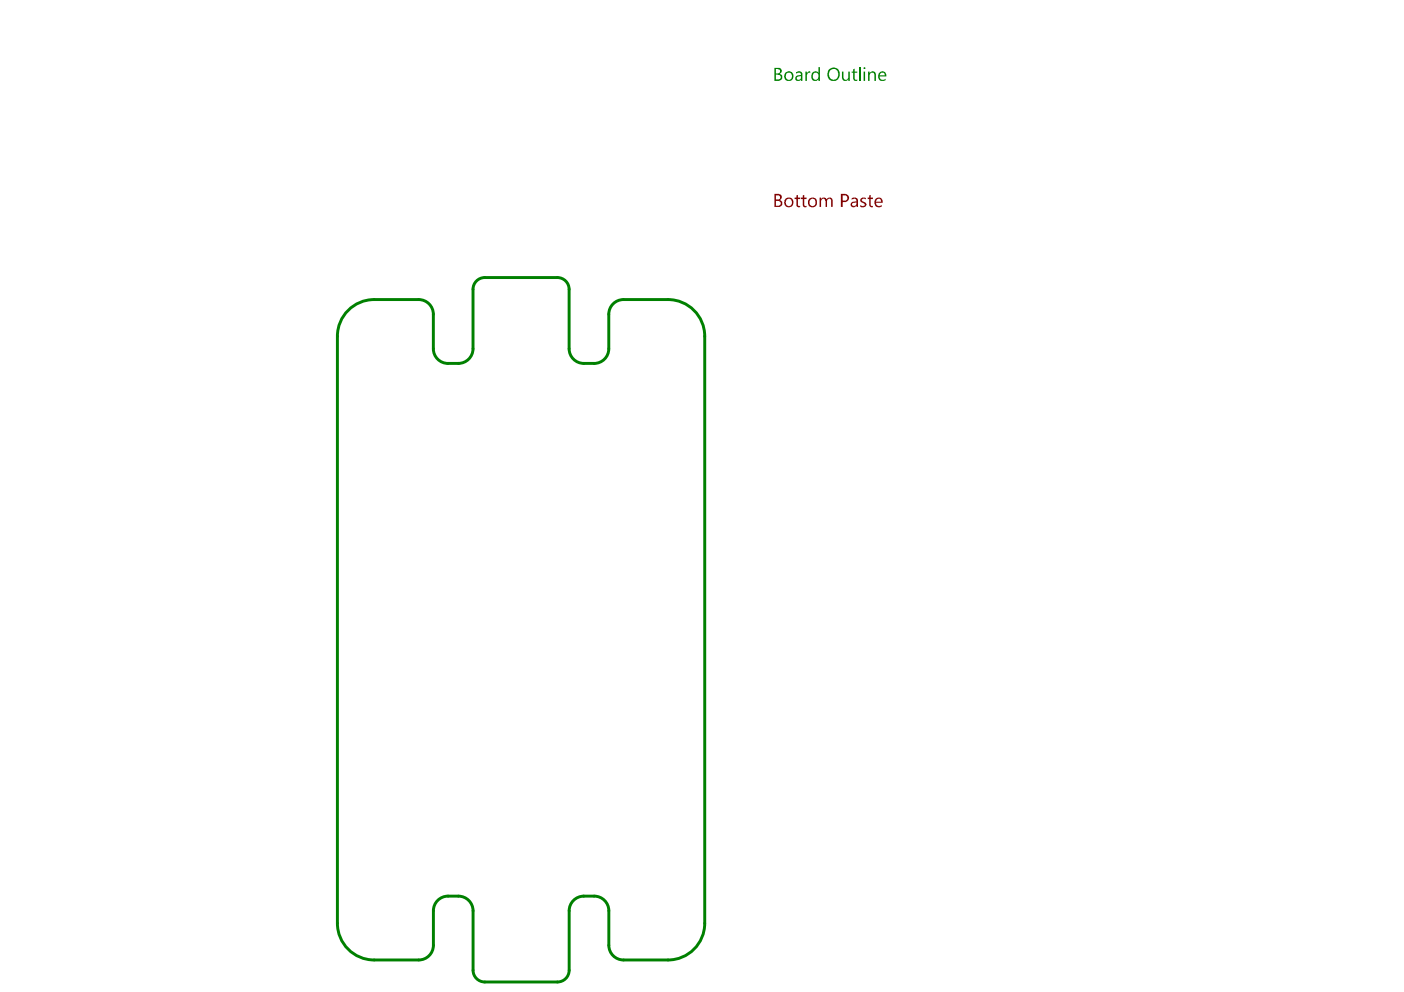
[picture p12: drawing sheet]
<svg xmlns="http://www.w3.org/2000/svg" width="297mm" height="210mm" viewBox="0 0 297 210" stroke-linecap="round" stroke-linejoin="round" font-family="sans-serif">
<g fill="none" stroke="#008000" stroke-width=".62">
<path d="M102.6 58.7h15.3M71.4 71.2v124.2M79.2 63.4h9.4M91.7 66.5v7.3M94.8 76.9h2.3M100.1 61.2v12.6M120.4 61.2v12.6M123.5 76.9h2.2M128.8 66.5v7.3M131.9 63.4h9.4M149.1 71.2v124.2M91.7 192.7v7.3"/>
<path d="M94.8 189.6h2.2M100.1 192.7v12.6M120.4 192.7v12.6M123.4 189.6h2.3M128.8 192.7v7.3M79.2 203.1h9.4M102.6 207.8h15.3M131.9 203.1h9.4"/>
</g>
<g fill="#008000">
<path d="M170.4 15.2h.3v.3l.2-.3 .4-.1 .1 .4a.52 .52 0 0 0-.5 .1 .52 .52 0 0 0-.2 .5v1h-.3z"/>
<path d="M178.1 15.2h.3v1.1a.52 .52 0 0 0 .6 .6 .52 .52 0 0 0 .5-.6v-1.1h.3v1.9h-.3v-.3a.73 .73 0 0 1-.9 .3 .73 .73 0 0 1-.5-.8z"/>
<path d="M180.5 14.7l.3-.2v.7h.6v.2h-.6v1.2l.2 .3 .4-.1v.3a.69 .69 0 0 1-.9-.5v-1.2h-.3v-.2h.3z"/>
<path d="M164.2 14.6v.9h.3a.48 .48 0 0 0 .5-.4 .48 .48 0 0 0-.5-.5zM164.2 15.8v1h.4a.49 .49 0 0 0 .6-.5 .49 .49 0 0 0-.7-.4zM163.8 14.4h.8a.65 .65 0 0 1 .8 .4 .65 .65 0 0 1-.5 .8 .77 .77 0 0 1 .6 .9 .77 .77 0 0 1-.9 .6h-.8z"/>
<path d="M166.2 16.1a.73 .73 0 0 0 1.4 0 .73 .73 0 0 0-1.4 0zM165.9 16.1a1.03 1.03 0 0 1 2 0 1.03 1.03 0 0 1-2 0z"/>
<path d="M168.6 16.3a.45 .45 0 0 0 .4 .6 .45 .45 0 0 0 .4-.6v-.2zM168.4 15.2h.1a.77 .77 0 0 1 .8-.1 .77 .77 0 0 1 .5 .8v1.2h-.4v-.3a.64 .64 0 0 1-.7 .4 .64 .64 0 0 1-.5-.7 .64 .64 0 0 1 .7-.6h.5a.55 .55 0 0 0-.4-.5 .55 .55 0 0 0-.6 .2z"/>
<path d="M171.9 15.3a.86 .86 0 0 1 1.3 .1v-1.2h.3v2.9h-.3v-.3a.9 .9 0 0 1-1.3 .1 .9 .9 0 0 1-.2-1.2zM172 15.6v.1a.71 .71 0 0 0 .1 .9 .71 .71 0 0 0 .9 .1l.2-.8a.6 .6 0 0 0-.5-.5 .6 .6 0 0 0-.7 .2z"/>
<path d="M175.6 14.9l-.1 .3a1.08 1.08 0 0 0 .1 1.2 1.08 1.08 0 0 0 1.3 .3 1.19 1.19 0 0 0 .5-1.2 1.19 1.19 0 0 0-.9-.9l-.6 .1zM175.4 14.6h.1a1.4 1.4 0 0 1 2 .4 1.4 1.4 0 0 1-.5 2 1.32 1.32 0 0 1-1.5-.2 1.32 1.32 0 0 1-.4-1.5z"/>
</g>
<path d="M181.9 14.2v2.9" fill="none" stroke="#008000" stroke-width=".32"/>
<g fill="#008000">
<path d="M183.7 15.2h.3v.3a.72 .72 0 0 1 .8-.4 .72 .72 0 0 1 .5 .8v1.2h-.3v-1.1a.52 .52 0 0 0-.5-.6 .52 .52 0 0 0-.5 .6v1.1h-.3z"/>
<path d="M182.7 14.4a.2 .2 0 0 1 .4 0 .2 .2 0 0 1-.4 0zM182.7 15.2h.3v1.9h-.3z"/>
<path d="M186.2 15.6l-.1 .3h1.1a.55 .55 0 0 0-.4-.5 .55 .55 0 0 0-.6 .2zM185.9 15.5a.89 .89 0 0 1 1.1-.3 .89 .89 0 0 1 .5 1h-1.4a.73 .73 0 0 0 .5 .6 .73 .73 0 0 0 .8-.2v.4h-.2a1.04 1.04 0 0 1-1.2-.3 1.04 1.04 0 0 1-.1-1.2z"/>
</g>
<g fill="none" stroke="#008000" stroke-width=".62">
<path d="M102.6 58.7a2.49 2.49 0 0 0-2.5 2.5M117.9 58.7a2.49 2.49 0 0 1 2.5 2.5M79.2 63.4a7.8 7.8 0 0 0-7.8 7.8M88.6 63.4a3.1 3.1 0 0 1 3.1 3.1M91.7 73.8a3.1 3.1 0 0 0 3.1 3.1M100.1 73.8a3.1 3.1 0 0 1-3.1 3.1M120.4 73.8a3.1 3.1 0 0 0 3.1 3.1M128.8 73.8a3.1 3.1 0 0 1-3.1 3.1M131.9 63.4a3.1 3.1 0 0 0-3.1 3.1M141.3 63.4a7.8 7.8 0 0 1 7.8 7.8M71.4 195.4a7.8 7.8 0 0 0 7.8 7.7M94.8 189.6a3.1 3.1 0 0 0-3.1 3.1"/>
<path d="M97 189.6a3.1 3.1 0 0 1 3.1 3.1M123.5 189.6a3.1 3.1 0 0 0-3.1 3.1M125.7 189.6a3.1 3.1 0 0 1 3.1 3.1M149.1 195.4a7.8 7.8 0 0 1-7.8 7.7M91.7 200a3.1 3.1 0 0 1-3.1 3.1M100.1 205.3a2.49 2.49 0 0 0 2.5 2.5M120.4 205.3a2.49 2.49 0 0 1-2.5 2.5M128.8 200a3.1 3.1 0 0 0 3.1 3.1"/>
</g>
<g fill="#800000">
<path d="M168.5 41.3h.3v.5h.5v.3h-.5v1.1a.29 .29 0 0 0 .1 .4 .29 .29 0 0 0 .4-.1v.3a.51 .51 0 0 1-.6 0 .51 .51 0 0 1-.2-.5v-1.2h-.4v-.3h.4z"/>
<path d="M169.8 41.3h.4v.5h.4v.3h-.4v1.1a.29 .29 0 0 0 .1 .4 .29 .29 0 0 0 .3-.1v.3a.51 .51 0 0 1-.5 0 .51 .51 0 0 1-.3-.5v-1.2h-.4v-.3h.4z"/>
<path d="M173.4 41.8h.3v.3a.67 .67 0 0 1 1.2 .1 .66 .66 0 0 1 .8-.4 .66 .66 0 0 1 .5 .8v1.2h-.4v-1.1a.47 .47 0 0 0-.4-.7 .47 .47 0 0 0-.4 .7v1.1h-.3v-1.1a.47 .47 0 0 0-.3-.6 .47 .47 0 0 0-.6 .3l-.1 1.4h-.3z"/>
<path d="M182.1 42a.92 .92 0 0 1 1.1-.1v.3a.49 .49 0 0 0-.5-.2 .49 .49 0 0 0-.4 .4l.3 .3a.62 .62 0 0 1 .6 .3 .62 .62 0 0 1-.1 .7l-.9 .2-.2-.1v-.4l.2 .1a.41 .41 0 0 0 .5 .1 .41 .41 0 0 0 .2-.5h-.1a.86 .86 0 0 1-.8-.7z"/>
<path d="M183.9 41.3h.3v.5h.5v.3h-.5v1.4l.2 .1 .3-.1-.1 .4-.5-.1-.2-.3v-1.4h-.3v-.3h.3z"/>
<path d="M164.2 41.3v.9h.3a.44 .44 0 0 0 .5-.4 .44 .44 0 0 0-.5-.5zM164.2 42.5v1h.4a.52 .52 0 0 0 .6-.5 .52 .52 0 0 0-.7-.5zM163.8 41h.8a.7 .7 0 0 1 .8 .6 .7 .7 0 0 1-.5 .8 .73 .73 0 0 1 .6 .8 .73 .73 0 0 1-.9 .6h-.8z"/>
<path d="M166.4 42.3a.84 .84 0 0 0 .6 1.3 .81 .81 0 0 0 .6-.9 .81 .81 0 0 0-.8-.7zM165.9 42.8a1.01 1.01 0 0 1 2 0 1.01 1.01 0 0 1-2 0z"/>
<path d="M171.3 42.4a.76 .76 0 0 0 .2 .9 .76 .76 0 0 0 .9 .1v-.1a.74 .74 0 0 0 0-.9 .74 .74 0 0 0-.9-.2zM170.9 42.8a1.01 1.01 0 0 1 2 0 1.01 1.01 0 0 1-2 0z"/>
<path d="M178.3 41.3v1.1h.4a.56 .56 0 0 0 .6-.6 .56 .56 0 0 0-.7-.5zM177.9 41h.8a.88 .88 0 0 1 .9 .9 .88 .88 0 0 1-1 .9h-.3v1h-.4z"/>
<path d="M180.3 43a.43 .43 0 0 0 .3 .6 .43 .43 0 0 0 .5-.4l.1-.4zM180.2 42a.81 .81 0 0 1 .8-.2 .81 .81 0 0 1 .5 .7v1.3h-.3l-.1-.3a.62 .62 0 0 1-1.1 .1 .62 .62 0 0 1 .6-.9l.6-.1a.51 .51 0 0 0-.3-.5 .51 .51 0 0 0-.6 .1l-.1 .1z"/>
<path d="M185.4 42.4l-.1 .3h1.1a.54 .54 0 0 0-.3-.7 .54 .54 0 0 0-.7 .4zM185.2 42a.9 .9 0 0 1 1.1-.1 .9 .9 0 0 1 .4 1h-1.4a.71 .71 0 0 0 1.1 .6l.2-.1v.3l-.2 .1a1.04 1.04 0 0 1-1.2-.3 1.04 1.04 0 0 1 0-1.3z"/>
</g>
</svg>
